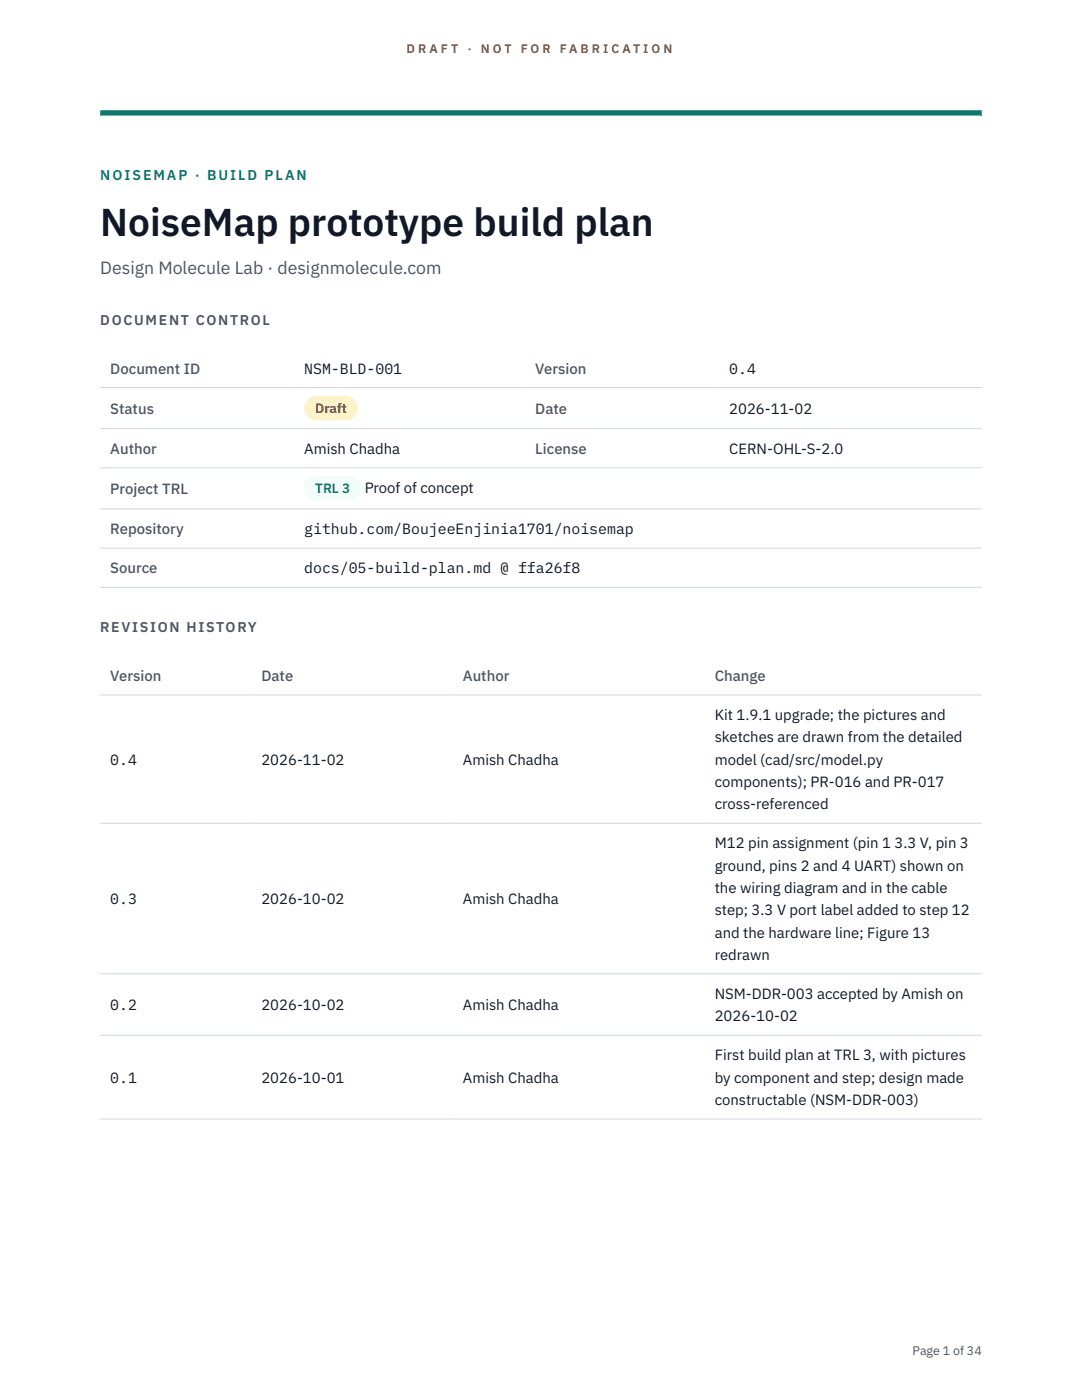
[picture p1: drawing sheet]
<svg xmlns="http://www.w3.org/2000/svg" width="216mm" height="279mm" viewBox="0 0 216 279" stroke-linecap="round" stroke-linejoin="round" font-family="sans-serif">
<defs><g id="words">
<text font-size="7.8" fill="#111827" x="20" y="47.1">NoiseMap prototype build plan</text>
<text font-size="3.5" fill="#4b5563" x="20" y="54.6">Design Molecule Lab · designmolecule.com</text>
<g font-size="3" fill="#4b5563">
<text x="22" y="74.5">Document ID</text>
<text x="106.8" y="74.5">Version</text>
<text x="22" y="82.6">Status</text>
<text x="106.8" y="82.6">Date</text>
<text x="22" y="90.6">Author</text>
<text x="106.8" y="90.6">License</text>
<text x="22" y="98.6">Project TRL</text>
<text x="22" y="106.6">Repository</text>
<text x="22" y="114.4">Source</text>
<text x="22" y="135.9">Version</text>
<text x="52.2" y="135.9">Date</text>
<text x="92.4" y="135.9">Author</text>
<text x="142.6" y="135.9">Change</text>
</g>
<g font-size="3" fill="#111827">
<text x="60.7" y="74.5">NSM-BLD-001</text>
<text x="145.5" y="74.5">0.4</text>
<text x="145.5" y="82.6">2026-11-02</text>
<text x="60.7" y="90.6">Amish Chadha</text>
<text x="145.5" y="90.6">CERN-OHL-S-2.0</text>
<text x="72.8" y="98.5">Proof of concept</text>
<text x="60.7" y="106.6">github.com/BoujeeEnjinia1701/noisemap</text>
<text x="60.7" y="114.4">docs/05-build-plan.md @ ffa26f8</text>
<text x="142.6" y="143.7">Kit 1.9.1 upgrade; the pictures and</text>
<text x="142.6" y="148.2">sketches are drawn from the detailed</text>
<text x="22" y="152.6">0.4</text>
<text x="52.2" y="152.6">2026-11-02</text>
<text x="92.4" y="152.6">Amish Chadha</text>
<text x="142.6" y="152.6">model (cad/src/model.py</text>
<text x="142.6" y="157.1">components); PR-016 and PR-017</text>
<text x="142.6" y="161.5">cross-referenced</text>
<text x="142.6" y="169.3">M12 pin assignment (pin 1 3.3 V, pin 3</text>
<text x="142.6" y="173.8">ground, pins 2 and 4 UART) shown on</text>
<text x="142.6" y="178.2">the wiring diagram and in the cable</text>
<text x="22" y="180.4">0.3</text>
<text x="52.2" y="180.4">2026-10-02</text>
<text x="92.4" y="180.4">Amish Chadha</text>
<text x="142.6" y="182.7">step; 3.3 V port label added to step 12</text>
<text x="142.6" y="187.1">and the hardware line; Figure 13</text>
<text x="142.6" y="191.5">redrawn</text>
<text x="22" y="201.6">0.2</text>
<text x="52.2" y="201.6">2026-10-02</text>
<text x="92.4" y="201.6">Amish Chadha</text>
<text x="142.6" y="199.4">NSM-DDR-003 accepted by Amish on</text>
<text x="142.6" y="203.8">2026-10-02</text>
<text x="142.6" y="211.6">First build plan at TRL 3, with pictures</text>
<text x="22" y="216.1">0.1</text>
<text x="52.2" y="216.1">2026-10-01</text>
<text x="92.4" y="216.1">Amish Chadha</text>
<text x="142.6" y="216.1">by component and step; design made</text>
<text x="142.6" y="220.5">constructable (NSM-DDR-003)</text>
</g>
<text font-size="2.8" fill="#0f766e" x="20" y="36">NOISEMAP · BUILD PLAN</text>
<g font-size="2.8" fill="#4b5563">
<text x="20" y="64.8">DOCUMENT CONTROL</text>
<text x="20" y="126.2">REVISION HISTORY</text>
</g>
<text font-size="2.7" fill="#92400e" x="62.9" y="82.5">Draft</text>
<text font-size="2.7" fill="#0f766e" x="62.9" y="98.5">TRL 3</text>
<g font-size="2.5" fill="#b45309">
<text x="81.1" y="10.5">D R A F T</text>
<text x="93.3" y="10.5">·</text>
<text x="95.9" y="10.5">N O T</text>
<text x="103.9" y="10.5">F O R</text>
<text x="111.7" y="10.5">F A B R I C A T I O N</text>
</g>
<text font-size="2.5" fill="#4b5563" x="182.1" y="270.3">Page 1 of 34</text>
</g></defs>
<path d="M20 23.1h175.9zM20 22h175.9v1.1h-175.9z" fill-rule="evenodd" fill="#0f766e"/>
<path d="M20 77.3h175.9M20 85.5h175.9M20 93.4h175.9M20 101.6h175.9M20 109.4h175.9M20 117.2h175.9M20 138.7h175.9M20 164.3h175.9M20 194.3h175.9M20 206.6h175.9M20 223.3h175.9" fill="none" stroke="#d1d5db" stroke-width=".2"/>
<path d="M60.7 79h10.7v4.9h-10.7z" fill="#fef3c7"/>
<path d="M60.7 95.1h11.4v4.8h-11.4z" fill="#f0fdfa"/>
<use href="#words"/>
</svg>
